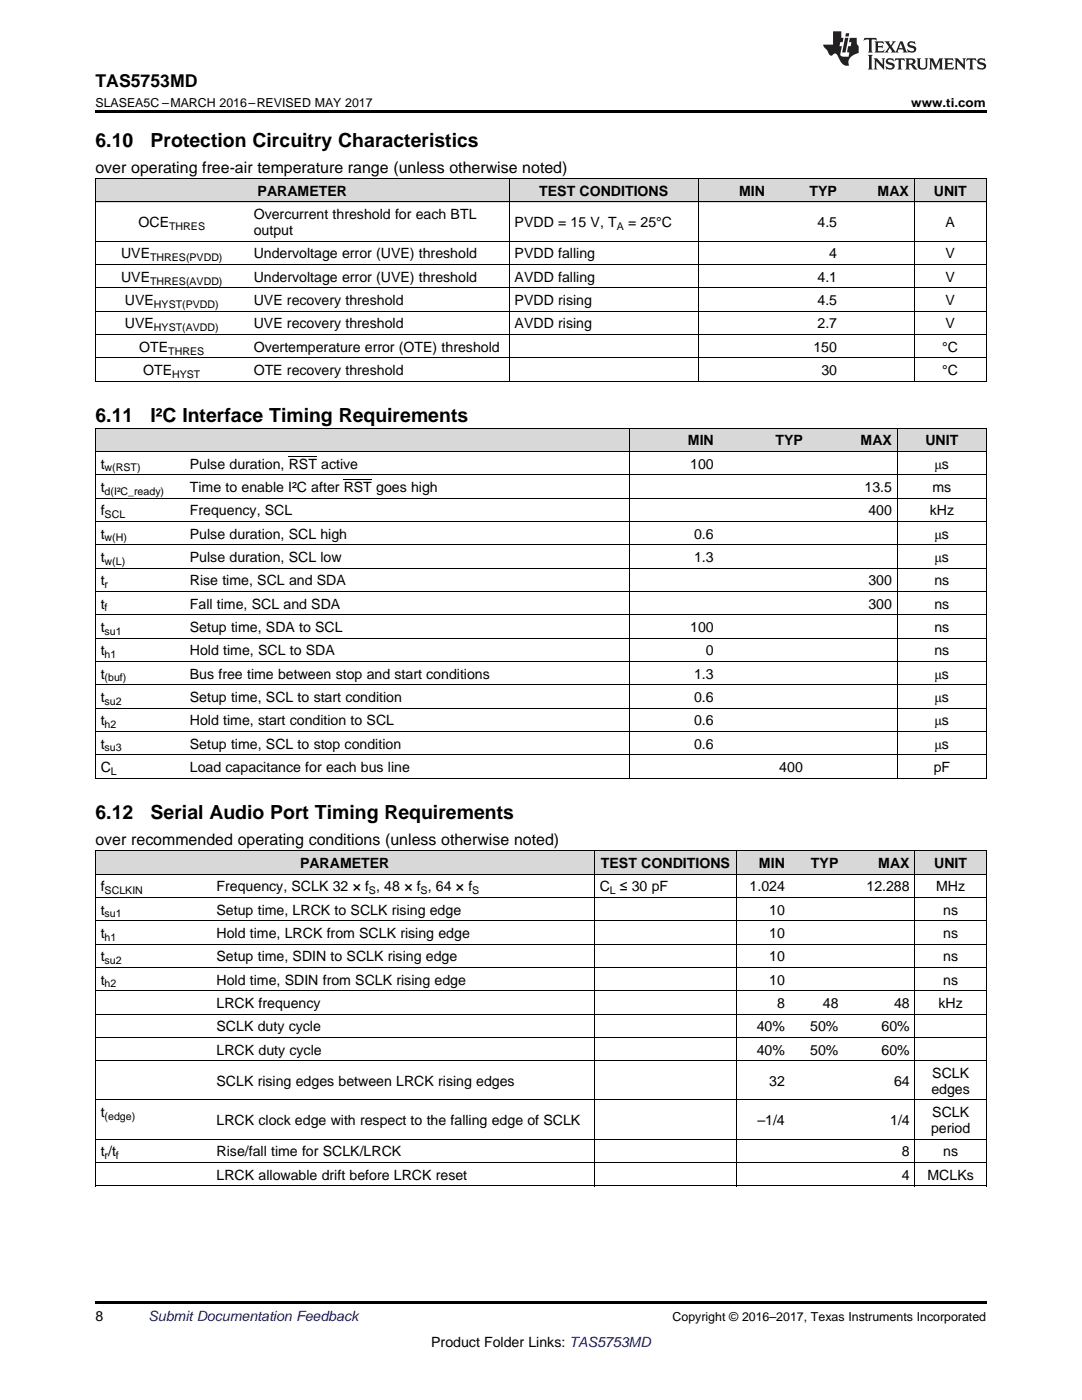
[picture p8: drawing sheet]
<svg xmlns="http://www.w3.org/2000/svg" width="216mm" height="279mm" viewBox="0 0 216 279" stroke-linecap="round" stroke-linejoin="round" font-family="sans-serif">
<defs><g id="words">
<g font-size="3.9">
<text x="19" y="29.3">6.10</text>
<text x="30.1" y="29.3">Protection Circuitry Characteristics</text>
<text x="19" y="84.2">6.11</text>
<text x="30.1" y="84.2">I²C Interface Timing Requirements</text>
<text x="19" y="163.4">6.12</text>
<text x="30.1" y="163.4">Serial Audio Port Timing Requirements</text>
</g>
<text font-size="3.5" x="19" y="17.3">TAS5753MD</text>
<g font-size="3.2">
<text x="19" y="34.4">over operating free-air temperature range (unless otherwise noted)</text>
<text x="19" y="168.6">over recommended operating conditions (unless otherwise noted)</text>
</g>
<g font-size="2.8">
<text x="51.4" y="39.1">PARAMETER</text>
<text x="107.6" y="39.1">TEST CONDITIONS</text>
<text x="147.5" y="39.1">MIN</text>
<text x="161.5" y="39.1">TYP</text>
<text x="175.1" y="39.1">MAX</text>
<text x="186.3" y="39.1">UNIT</text>
<text x="27.7" y="45.3">OCE</text>
<text x="50.6" y="43.7">Overcurrent threshold for each BTL</text>
<text x="50.6" y="46.9">output</text>
<text x="102.7" y="45.3">PVDD = 15 V, T</text>
<text x="125.3" y="45.3">= 25°C</text>
<text x="163.1" y="45.3">4.5</text>
<text x="188.7" y="45.3">A</text>
<text x="24.2" y="51.6">UVE</text>
<text x="50.6" y="51.6">Undervoltage error (UVE) threshold</text>
<text x="102.7" y="51.6">PVDD falling</text>
<text x="165.5" y="51.6">4</text>
<text x="188.7" y="51.6">V</text>
<text x="24.2" y="56.2">UVE</text>
<text x="50.6" y="56.2">Undervoltage error (UVE) threshold</text>
<text x="102.7" y="56.2">AVDD falling</text>
<text x="163.1" y="56.2">4.1</text>
<text x="188.7" y="56.2">V</text>
<text x="24.9" y="60.9">UVE</text>
<text x="24.9" y="65.5">UVE</text>
<text x="50.6" y="60.9">UVE recovery threshold</text>
<text x="50.6" y="65.5">UVE recovery threshold</text>
<text x="102.7" y="60.9">PVDD rising</text>
<text x="102.7" y="65.5">AVDD rising</text>
<text x="163.1" y="60.9">4.5</text>
<text x="163.1" y="65.5">2.7</text>
<text x="188.7" y="60.9">V</text>
<text x="188.7" y="65.5">V</text>
<text x="27.8" y="70.2">OTE</text>
<text x="50.6" y="70.2">Overtemperature error (OTE) threshold</text>
<text x="162.3" y="70.2">150</text>
<text x="188" y="70.2">°C</text>
<text x="28.6" y="74.9">OTE</text>
<text x="50.6" y="74.9">OTE recovery threshold</text>
<text x="163.9" y="74.9">30</text>
<text x="188" y="74.9">°C</text>
<text x="137.3" y="88.9">MIN</text>
<text x="154.7" y="88.9">TYP</text>
<text x="171.7" y="88.9">MAX</text>
<text x="184.6" y="88.9">UNIT</text>
<text x="20.1" y="93.5">t</text>
<text x="37.9" y="93.5">Pulse duration, RST active</text>
<text x="137.7" y="93.5">100</text>
<text x="186.5" y="93.5">μs</text>
<text x="20.1" y="98.2">t</text>
<text x="37.9" y="98.2">Time to enable I²C after RST goes high</text>
<text x="172.5" y="98.2">13.5</text>
<text x="186.1" y="98.2">ms</text>
<text x="20.1" y="102.8">f</text>
<text x="20.1" y="107.5">t</text>
<text x="37.9" y="102.8">Frequency, SCL</text>
<text x="37.9" y="107.5">Pulse duration, SCL high</text>
<text x="138.5" y="107.5">0.6</text>
<text x="173.3" y="102.8">400</text>
<text x="185.5" y="102.8">kHz</text>
<text x="186.5" y="107.5">μs</text>
<text x="20.1" y="112.1">t</text>
<text x="37.9" y="112.1">Pulse duration, SCL low</text>
<text x="138.5" y="112.1">1.3</text>
<text x="186.5" y="112.1">μs</text>
<text x="20.1" y="116.8">t</text>
<text x="37.9" y="116.8">Rise time, SCL and SDA</text>
<text x="173.3" y="116.8">300</text>
<text x="186.4" y="116.8">ns</text>
<text x="20.1" y="121.5">t</text>
<text x="37.9" y="121.5">Fall time, SCL and SDA</text>
<text x="173.3" y="121.5">300</text>
<text x="186.4" y="121.5">ns</text>
<text x="20.1" y="126.1">t</text>
<text x="20.1" y="130.8">t</text>
<text x="37.9" y="126.1">Setup time, SDA to SCL</text>
<text x="37.9" y="130.8">Hold time, SCL to SDA</text>
<text x="137.7" y="126.1">100</text>
<text x="140.9" y="130.8">0</text>
<text x="186.4" y="126.1">ns</text>
<text x="186.4" y="130.8">ns</text>
<text x="20.1" y="135.4">t</text>
<text x="37.9" y="135.4">Bus free time between stop and start conditions</text>
<text x="138.5" y="135.4">1.3</text>
<text x="186.5" y="135.4">μs</text>
<text x="20.1" y="140.1">t</text>
<text x="37.9" y="140.1">Setup time, SCL to start condition</text>
<text x="138.5" y="140.1">0.6</text>
<text x="186.5" y="140.1">μs</text>
<text x="20.1" y="144.7">t</text>
<text x="20.1" y="149.4">t</text>
<text x="37.9" y="144.7">Hold time, start condition to SCL</text>
<text x="37.9" y="149.4">Setup time, SCL to stop condition</text>
<text x="138.5" y="144.7">0.6</text>
<text x="138.5" y="149.4">0.6</text>
<text x="186.5" y="144.7">μs</text>
<text x="186.5" y="149.4">μs</text>
<text x="20.1" y="154.1">C</text>
<text x="37.9" y="154.1">Load capacitance for each bus line</text>
<text x="155.5" y="154.1">400</text>
<text x="186.3" y="154.1">pF</text>
<text x="59.9" y="173.2">PARAMETER</text>
<text x="119.9" y="173.2">TEST CONDITIONS</text>
<text x="151.4" y="173.2">MIN</text>
<text x="161.8" y="173.2">TYP</text>
<text x="175.3" y="173.2">MAX</text>
<text x="186.4" y="173.2">UNIT</text>
<text x="20.1" y="177.9">f</text>
<text x="43.2" y="177.9">Frequency, SCLK 32 × f , 48 × f , 64 × f</text>
<text x="119.7" y="177.9">C</text>
<text x="123.7" y="177.9">≤ 30 pF</text>
<text x="149.6" y="177.9">1.024</text>
<text x="172.9" y="177.9">12.288</text>
<text x="186.8" y="177.9">MHz</text>
<text x="20.1" y="182.5">t</text>
<text x="43.2" y="182.5">Setup time, LRCK to SCLK rising edge</text>
<text x="153.5" y="182.5">10</text>
<text x="188.2" y="182.5">ns</text>
<text x="20.1" y="187.2">t</text>
<text x="20.1" y="191.8">t</text>
<text x="43.2" y="187.2">Hold time, LRCK from SCLK rising edge</text>
<text x="43.2" y="191.8">Setup time, SDIN to SCLK rising edge</text>
<text x="153.5" y="187.2">10</text>
<text x="153.5" y="191.8">10</text>
<text x="188.2" y="187.2">ns</text>
<text x="188.2" y="191.8">ns</text>
<text x="20.1" y="196.5">t</text>
<text x="43.2" y="196.5">Hold time, SDIN from SCLK rising edge</text>
<text x="153.5" y="196.5">10</text>
<text x="188.2" y="196.5">ns</text>
<text x="43.2" y="201.2">LRCK frequency</text>
<text x="155" y="201.2">8</text>
<text x="164.2" y="201.2">48</text>
<text x="178.4" y="201.2">48</text>
<text x="187.3" y="201.2">kHz</text>
<text x="43.2" y="205.8">SCLK duty cycle</text>
<text x="151" y="205.8">40%</text>
<text x="161.7" y="205.8">50%</text>
<text x="175.9" y="205.8">60%</text>
<text x="43.2" y="210.5">LRCK duty cycle</text>
<text x="151" y="210.5">40%</text>
<text x="161.7" y="210.5">50%</text>
<text x="175.9" y="210.5">60%</text>
<text x="186" y="215.1">SCLK</text>
<text x="43.2" y="216.7">SCLK rising edges between LRCK rising edges</text>
<text x="153.5" y="216.7">32</text>
<text x="178.4" y="216.7">64</text>
<text x="185.8" y="218.3">edges</text>
<text x="20.1" y="223">t</text>
<text x="43.2" y="224.5">LRCK clock edge with respect to the falling edge of SCLK</text>
<text x="151.1" y="224.5">–1/4</text>
<text x="177.6" y="224.5">1/4</text>
<text x="185.8" y="226.1">period</text>
<text x="186" y="223">SCLK</text>
<text x="20.1" y="230.8">t /t</text>
<text x="43.2" y="230.8">Rise/fall time for SCLK/LRCK</text>
<text x="180" y="230.8">8</text>
<text x="188.2" y="230.8">ns</text>
<text x="43.2" y="235.4">LRCK allowable drift before LRCK reset</text>
<text x="180" y="235.4">4</text>
<text x="185.1" y="235.4">MCLKs</text>
<text x="19" y="263.6">8</text>
<text x="86" y="268.9">Product Folder Links: TAS5753MD</text>
</g>
<text font-size="2.8" fill="#0000c8" x="29.6" y="263.6">Submit Documentation Feedback</text>
<g font-size="2.5">
<text x="19" y="21.4">SLASEA5C –MARCH 2016–REVISED MAY 2017</text>
<text x="181.8" y="21.4">www.ti.com</text>
<text x="134.2" y="263.6">Copyright © 2016–2017, Texas Instruments Incorporated</text>
</g>
<g font-size="2.1">
<text x="33.8" y="45.9">THRES</text>
<text x="123.1" y="45.9">A</text>
<text x="30" y="52.1">THRES(PVDD)</text>
<text x="30" y="56.8">THRES(AVDD)</text>
<text x="30.7" y="61.5">HYST(PVDD)</text>
<text x="30.7" y="66.1">HYST(AVDD)</text>
<text x="33.6" y="70.8">THRES</text>
<text x="34.4" y="75.4">HYST</text>
<text x="20.9" y="94.1">w(RST)</text>
<text x="20.9" y="98.7">d(I²C_ready)</text>
<text x="20.9" y="103.4">SCL</text>
<text x="20.9" y="108.1">w(H)</text>
<text x="20.9" y="112.7">w(L)</text>
<text x="20.9" y="117.4">r</text>
<text x="20.9" y="122">f</text>
<text x="20.9" y="126.7">su1</text>
<text x="20.9" y="131.3">h1</text>
<text x="20.9" y="136">(buf)</text>
<text x="20.9" y="140.7">su2</text>
<text x="20.9" y="145.3">h2</text>
<text x="20.9" y="150">su3</text>
<text x="22.1" y="154.6">L</text>
<text x="20.9" y="178.4">SCLKIN</text>
<text x="73.6" y="178.4">S</text>
<text x="83.9" y="178.4">S</text>
<text x="94.2" y="178.4">S</text>
<text x="121.7" y="178.4">L</text>
<text x="20.9" y="183.1">su1</text>
<text x="20.9" y="187.7">h1</text>
<text x="20.9" y="192.4">su2</text>
<text x="20.9" y="197.1">h2</text>
<text x="20.9" y="223.5">(edge)</text>
<text x="20.9" y="231.4">r</text>
<text x="23.1" y="231.4">f</text>
</g>
</g></defs>
<g fill="#d8d8d8">
<path d="M19 169.8h23.2v4.7h-23.2z"/>
<path d="M42.2 169.8h76.4v4.7h-76.4z"/>
<path d="M118.6 169.8h28.4v4.7h-28.4z"/>
<path d="M147 169.8h10.7v4.7h-10.7z"/>
<path d="M157.7 169.8h10.7v4.7h-10.7z"/>
<path d="M168.4 169.8h14.2v4.7h-14.2z"/>
<path d="M182.6 169.8h14.2v4.7h-14.2z"/>
<path d="M19 85.5h17.8v4.6h-17.8z"/>
<path d="M36.8 85.5h88.9v4.6h-88.9z"/>
<path d="M125.7 85.5h17.8v4.6h-17.8z"/>
<path d="M143.5 85.5h17.8v4.6h-17.8z"/>
<path d="M161.3 85.5h17.8v4.6h-17.8z"/>
<path d="M179.1 85.5h17.7v4.6h-17.7z"/>
<path d="M19 35.7h30.6v4.7h-30.6z"/>
<path d="M49.6 35.7h52v4.7h-52z"/>
<path d="M101.6 35.7h37.7v4.7h-37.7z"/>
<path d="M139.3 35.7h14.4v4.7h-14.4z"/>
<path d="M153.7 35.7h14.4v4.7h-14.4z"/>
<path d="M168.1 35.7h14.4v4.7h-14.4z"/>
<path d="M182.5 35.7h14.3v4.7h-14.3z"/>
</g>
<g fill="#000">
<path d="M19 22h177.8v.5h-177.8zM19 76.1h.2zM101.5 76.1h.1zM139.2 76.1h.1zM182.4 76.1h.1zM196.7 76.1h.1zM19 155.3h.2zM125.6 155.3h.1zM143.4 155.3h.1zM161.2 155.3h.1zM179 155.3h.1zM196.7 155.3h.1z"/>
<path d="M19 236.7h.2zM118.5 236.7h.1zM146.9 236.7h.1zM182.5 236.7h.1zM196.7 236.7h.1zM19 259.7h177.8v.5h-177.8z"/>
</g>
<g fill="none" stroke="#000" stroke-width=".2">
<path d="M19 35.6h177.8M19.1 35.7v40.4M101.6 35.7v40.4M139.3 35.7v40.4M182.4 35.7v40.4M196.8 35.7v40.4M19 57.4h177.8M19 52.8h177.8M19 48.1h177.8M19 40.3h177.8M19 76.1h177.8M19 71.4h177.8"/>
<path d="M19 66.8h177.8M19 62.1h177.8M19 99.4h177.8M19 94.7h177.8M19 90.1h177.8M19 85.4h177.8M19.1 85.4v69.9M125.7 85.4v69.9M179 85.4v69.9M196.8 85.4v69.9M19 118h177.8M19 113.4h177.8"/>
<path d="M19 108.7h177.8M19 104.1h177.8M19 136.6h177.8M19 132h177.8M19 127.3h177.8M19 122.7h177.8M19 155.3h177.8M19 150.6h177.8M19 146h177.8M19 141.3h177.8M19 179.1h177.8M19 174.4h177.8"/>
<path d="M19 169.8h177.8M19.1 169.8v66.9M118.6 169.8v66.9M147 169.8v66.9M182.5 169.8v66.9M196.8 169.8v66.9M19 197.7h177.8M19 193.1h177.8M19 188.4h177.8M19 183.7h177.8M19 219.5h177.8M19 211.7h177.8"/>
<path d="M19 207h177.8M19 202.4h177.8M19 236.7h177.8M19 232h177.8M19 227.3h177.8"/>
</g>
<g fill="#231f20">
<path d="M172.5 7.6l-.1 .5 .4-.2h.6v.1v2.1l-.2 .4h.9l-.2-.4v-2.1l.1-.1h.5l.5 .2-.2-.5zM174.5 8.3l.2 .3v1.5l-.2 .4h1.8l.2-.6a1.04 1.04 0 0 1-1.3 .2v-.7h.6l.3 .2v-.6l-.3 .2h-.6v-.6l.8-.1 .4 .3-.2-.5zM176.5 8.3l.9 1.1-.9 1.1h.8l-.2-.2 .4-.7 .5 .7-.2 .2h1.5l-.2-.2 .2-.4h.9l.1 .4-.2 .2h1l-.3-.3-.7-1.9h-.5l-.9 2-.8-1 .9-1h-.8l.1 .3-.4 .5-.3-.6 .1-.2zM179.7 8.6l.4 1h-.7zM181.3 8.4a.63 .63 0 0 0-.2 .7 .63 .63 0 0 0 .6 .4l.6 .2 .1 .2a.75 .75 0 0 1-.7 .4 .75 .75 0 0 1-.6-.5l.1 .7 .1-.1a1.11 1.11 0 0 0 1.5-.6 1.13 1.13 0 0 0-1.2-.8l-.1-.4a1.04 1.04 0 0 1 1.2 .2l-.2-.5-.2 .1-.4-.2zM173.2 10.9l.2 .4v2.2l-.2 .4h1l-.3-.4v-2.2l.3-.4zM174.3 11.6l.3 .4v1.5l-.3 .4h.8l-.2-.4v-1.3l1.5 1.7v-1.9l.2-.4h-.7l.2 .4v.9l-1.1-1.3zM177 11.8a.62 .62 0 0 0-.2 .7 .62 .62 0 0 0 .6 .4l.6 .1 .1 .3a.76 .76 0 0 1-.7 .3 .76 .76 0 0 1-.7-.4l.2 .7 .1-.1a1.11 1.11 0 0 0 1.5-.6 1.13 1.13 0 0 0-1.2-.8l-.1-.4a1.04 1.04 0 0 1 1.2 .2l-.2-.6-.2 .1-.5-.1zM178.7 11.6l-.2 .6a.61 .61 0 0 1 .8-.3v1.6l-.2 .4h.9l-.2-.4v-1.6a.63 .63 0 0 1 .7 .3l-.1-.6zM180.6 11.6l.3 .4v1.5l-.3 .4h1l-.2-.2-.1-.8 .6 .2a.76 .76 0 0 0 1.2 .7l-1-1a.58 .58 0 0 0 .6-.5 .58 .58 0 0 0-.5-.6zM181.4 11.9h.1a.45 .45 0 0 1 .5 .1 .45 .45 0 0 1 .1 .5l-.8 .2zM182.9 11.6l.2 .2a2.17 2.17 0 0 0 .3 1.9 .99 .99 0 0 0 1.6-.6v-1.1l.2-.4h-.7l.2 .2a1.92 1.92 0 0 1-.2 1.8 .6 .6 0 0 1-.9-.5v-1.1l.2-.4zM185.4 11.6l.2 .4v1.5l-.2 .4h.7l-.2-.4v-1.4l.8 1.8 .8-1.8v1.4l-.2 .4h.9l-.2-.4v-1.5l.2-.4h-.8l-.6 1.5-.6-1.5zM188.4 11.6l.2 .4v1.5l-.2 .4h1.8l.1-.6a1.04 1.04 0 0 1-1.2 .1v-.6h.5l.4 .2v-.6l-.4 .2h-.5v-.7h.8l.3 .3-.1-.6zM190.5 11.6l.2 .4v1.5l-.2 .4h.7l-.2-.4v-1.3l1.5 1.7v-1.9l.2-.4h-.7l.2 .4v.9l-1.1-1.3zM192.9 11.6l-.1 .6a.61 .61 0 0 1 .7-.3l.1 1.6-.3 .4h1l-.3-.4 .1-1.6a.63 .63 0 0 1 .7 .3l-.1-.6zM195.2 11.8a.62 .62 0 0 0-.2 .7 .62 .62 0 0 0 .6 .4l.6 .1 .1 .3a.76 .76 0 0 1-.7 .3 .76 .76 0 0 1-.6-.4l.1 .7 .1-.1a1.11 1.11 0 0 0 1.6-.6 1.13 1.13 0 0 0-1.3-.8l-.1-.4a1.04 1.04 0 0 1 1.2 .2l-.1-.6-.2 .1-.5-.1z"/>
<path d="M166.2 6.3v2.6h-1.9v.4l.8 .9a.91 .91 0 0 0 1 .8 .56 .56 0 0 1 .5-.3 .56 .56 0 0 1 .5 .3l.4 .8a1.53 1.53 0 0 0 1.9 1.2 1.54 1.54 0 0 1 1-2.1l.9-.3v-1.4a1.52 1.52 0 0 1-.4-1.6h-1.3l-.2 .8h.5l-.2 .8h-.5l-.1 1v.2l.4 .1-.2 .8a1.93 1.93 0 0 1-1.6-.3l.3-1.8h-.5l.2-.8h.4l.2-.8h-.4v-1.3zM168.6 7.6l-.6 2.9h.7l.6-2.9zM168.8 6.6l-.1 .7h.6l.2-.7z"/>
</g>
<path d="M57.6 91h5.7M68.6 95.7h5.6" fill="none" stroke="#000" stroke-width=".2"/>
<use href="#words"/>
</svg>
